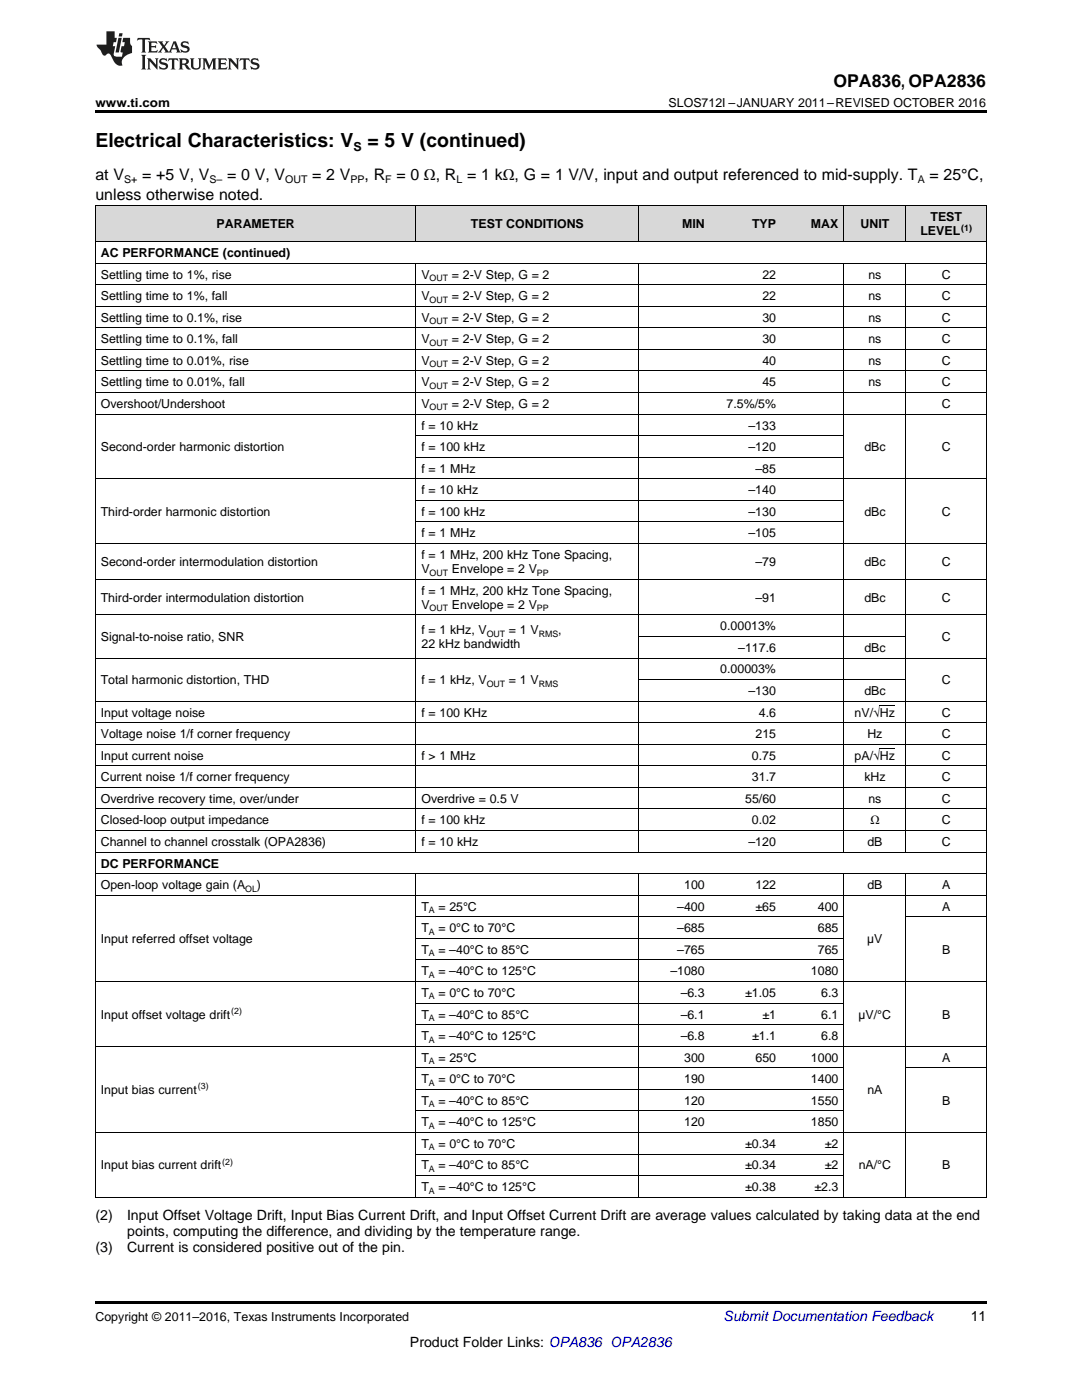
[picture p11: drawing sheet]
<svg xmlns="http://www.w3.org/2000/svg" width="216mm" height="279mm" viewBox="0 0 216 279" stroke-linecap="round" stroke-linejoin="round" font-family="sans-serif">
<defs><g id="words">
<g font-size="3.9">
<text x="19" y="29.3">Electrical Characteristics: V</text>
<text x="73.3" y="29.3">= 5 V (continued)</text>
</g>
<text font-size="3.5" x="166.3" y="17.3">OPA836, OPA2836</text>
<g font-size="3.2">
<text x="19" y="36">at V</text>
<text x="28.4" y="36">= +5 V, V</text>
<text x="45.3" y="36">= 0 V, V</text>
<text x="62.3" y="36">= 2 V</text>
<text x="72.7" y="36">, R</text>
<text x="79.1" y="36">= 0 Ω, R = 1 kΩ, G = 1 V/V, input and output referenced to mid-supply. T</text>
<text x="185.5" y="36">= 25°C,</text>
<text x="19" y="39.9">unless otherwise noted.</text>
</g>
<g font-size="2.8">
<text x="19" y="243.6">(2)</text>
<text x="25.4" y="243.6">Input Offset Voltage Drift, Input Bias Current Drift, and Input Offset Current Drift are average values calculated by taking data at the end</text>
<text x="19" y="249.9">(3)</text>
<text x="25.4" y="249.9">Current is considered positive out of the pin.</text>
<text x="25.4" y="246.7">points, computing the difference, and dividing by the temperature range.</text>
<text x="193.7" y="263.6">11</text>
<text x="81.8" y="268.9">Product Folder Links: OPA836 OPA2836</text>
</g>
<text font-size="2.8" fill="#0000c8" x="144.4" y="263.6">Submit Documentation Feedback</text>
<g font-size="2.5">
<text x="19" y="21.4">www.ti.com</text>
<text x="133.4" y="21.4">SLOS712I –JANUARY 2011–REVISED OCTOBER 2016</text>
<text x="70.5" y="30.1">S</text>
<text x="43.2" y="45.6">PARAMETER</text>
<text x="94" y="45.6">TEST CONDITIONS</text>
<text x="136.1" y="45.6">MIN</text>
<text x="150.1" y="45.6">TYP</text>
<text x="161.8" y="45.6">MAX</text>
<text x="171.7" y="45.6">UNIT</text>
<text x="183.7" y="47">LEVEL</text>
<text x="185.7" y="44.2">TEST</text>
<text x="20.1" y="51.3">AC PERFORMANCE (continued)</text>
<text x="20.1" y="55.6">Settling time to 1%, rise</text>
<text x="20.1" y="59.9">Settling time to 1%, fall</text>
<text x="84.1" y="55.6">V</text>
<text x="84.1" y="59.9">V</text>
<text x="90.2" y="55.6">= 2-V Step, G = 2</text>
<text x="90.2" y="59.9">= 2-V Step, G = 2</text>
<text x="152.1" y="55.6">22</text>
<text x="152.1" y="59.9">22</text>
<text x="173.3" y="55.6">ns</text>
<text x="173.3" y="59.9">ns</text>
<text x="187.9" y="55.6">C</text>
<text x="187.9" y="59.9">C</text>
<text x="20.1" y="64.2">Settling time to 0.1%, rise</text>
<text x="84.1" y="64.2">V</text>
<text x="90.2" y="64.2">= 2-V Step, G = 2</text>
<text x="152.1" y="64.2">30</text>
<text x="173.3" y="64.2">ns</text>
<text x="187.9" y="64.2">C</text>
<text x="20.1" y="68.5">Settling time to 0.1%, fall</text>
<text x="84.1" y="68.5">V</text>
<text x="90.2" y="68.5">= 2-V Step, G = 2</text>
<text x="152.1" y="68.5">30</text>
<text x="173.3" y="68.5">ns</text>
<text x="187.9" y="68.5">C</text>
<text x="20.1" y="72.8">Settling time to 0.01%, rise</text>
<text x="20.1" y="77.1">Settling time to 0.01%, fall</text>
<text x="84.1" y="72.8">V</text>
<text x="84.1" y="77.1">V</text>
<text x="90.2" y="72.8">= 2-V Step, G = 2</text>
<text x="90.2" y="77.1">= 2-V Step, G = 2</text>
<text x="152.1" y="72.8">40</text>
<text x="152.1" y="77.1">45</text>
<text x="173.3" y="72.8">ns</text>
<text x="173.3" y="77.1">ns</text>
<text x="187.9" y="72.8">C</text>
<text x="187.9" y="77.1">C</text>
<text x="20.1" y="81.4">Overshoot/Undershoot</text>
<text x="84.1" y="81.4">V</text>
<text x="90.2" y="81.4">= 2-V Step, G = 2</text>
<text x="145" y="81.4">7.5%/5%</text>
<text x="187.9" y="81.4">C</text>
<text x="84.1" y="85.7">f = 10 kHz</text>
<text x="149.4" y="85.7">–133</text>
<text x="20.1" y="90">Second-order harmonic distortion</text>
<text x="84.1" y="90">f = 100 kHz</text>
<text x="84.1" y="94.3">f = 1 MHz</text>
<text x="149.4" y="90">–120</text>
<text x="150.7" y="94.3">–85</text>
<text x="172.5" y="90">dBc</text>
<text x="187.9" y="90">C</text>
<text x="84.1" y="98.6">f = 10 kHz</text>
<text x="149.4" y="98.6">–140</text>
<text x="20.1" y="102.9">Third-order harmonic distortion</text>
<text x="84.1" y="102.9">f = 100 kHz</text>
<text x="84.1" y="107.2">f = 1 MHz</text>
<text x="149.4" y="102.9">–130</text>
<text x="149.4" y="107.2">–105</text>
<text x="172.5" y="102.9">dBc</text>
<text x="187.9" y="102.9">C</text>
<text x="20.1" y="113">Second-order intermodulation distortion</text>
<text x="84.1" y="111.5">f = 1 MHz, 200 kHz Tone Spacing,</text>
<text x="150.7" y="113">–79</text>
<text x="172.5" y="113">dBc</text>
<text x="187.9" y="113">C</text>
<text x="84.1" y="114.4">V</text>
<text x="84.1" y="118.7">f = 1 MHz, 200 kHz Tone Spacing,</text>
<text x="90.2" y="114.4">Envelope = 2 V</text>
<text x="20.1" y="120.1">Third-order intermodulation distortion</text>
<text x="84.1" y="121.5">V</text>
<text x="90.2" y="121.5">Envelope = 2 V</text>
<text x="143.7" y="125.8">0.00013%</text>
<text x="150.7" y="120.1">–91</text>
<text x="172.5" y="120.1">dBc</text>
<text x="187.9" y="120.1">C</text>
<text x="20.1" y="128">Signal-to-noise ratio, SNR</text>
<text x="84.1" y="126.5">f = 1 kHz, V</text>
<text x="84.1" y="129.4">22 kHz bandwidth</text>
<text x="101.6" y="126.5">= 1 V</text>
<text x="111.4" y="126.5">,</text>
<text x="147.3" y="130.1">–117.6</text>
<text x="172.5" y="130.1">dBc</text>
<text x="187.9" y="128">C</text>
<text x="20.1" y="136.6">Total harmonic distortion, THD</text>
<text x="84.1" y="136.6">f = 1 kHz, V</text>
<text x="101.6" y="136.6">= 1 V</text>
<text x="143.7" y="134.4">0.00003%</text>
<text x="187.9" y="136.6">C</text>
<text x="20.1" y="143">Input voltage noise</text>
<text x="84.1" y="143">f = 100 KHz</text>
<text x="149.4" y="138.7">–130</text>
<text x="151.4" y="143">4.6</text>
<text x="170.5" y="143">nV/√Hz</text>
<text x="172.5" y="138.7">dBc</text>
<text x="187.9" y="143">C</text>
<text x="20.1" y="147.3">Voltage noise 1/f corner frequency</text>
<text x="150.7" y="147.3">215</text>
<text x="173.1" y="147.3">Hz</text>
<text x="187.9" y="147.3">C</text>
<text x="20.1" y="151.6">Input current noise</text>
<text x="20.1" y="155.9">Current noise 1/f corner frequency</text>
<text x="84.1" y="151.6">f &gt; 1 MHz</text>
<text x="150" y="151.6">0.75</text>
<text x="150" y="155.9">31.7</text>
<text x="170.5" y="151.6">pA/√Hz</text>
<text x="172.5" y="155.9">kHz</text>
<text x="187.9" y="151.6">C</text>
<text x="187.9" y="155.9">C</text>
<text x="20.1" y="160.2">Overdrive recovery time, over/under</text>
<text x="84.1" y="160.2">Overdrive = 0.5 V</text>
<text x="148.7" y="160.2">55/60</text>
<text x="173.3" y="160.2">ns</text>
<text x="187.9" y="160.2">C</text>
<text x="20.1" y="164.5">Closed-loop output impedance</text>
<text x="84.1" y="164.5">f = 100 kHz</text>
<text x="150" y="164.5">0.02</text>
<text x="173.7" y="164.5">Ω</text>
<text x="187.9" y="164.5">C</text>
<text x="20.1" y="168.8">Channel to channel crosstalk (OPA2836)</text>
<text x="20.1" y="173.1">DC PERFORMANCE</text>
<text x="84.1" y="168.8">f = 10 kHz</text>
<text x="149.4" y="168.8">–120</text>
<text x="173.1" y="168.8">dB</text>
<text x="187.9" y="168.8">C</text>
<text x="20.1" y="177.4">Open-loop voltage gain (A</text>
<text x="51.3" y="177.4">)</text>
<text x="136.5" y="177.4">100</text>
<text x="150.7" y="177.4">122</text>
<text x="173.1" y="177.4">dB</text>
<text x="188" y="177.4">A</text>
<text x="84.1" y="181.8">T</text>
<text x="87.5" y="181.8">= 25°C</text>
<text x="135.1" y="181.8">–400</text>
<text x="150.7" y="181.8">±65</text>
<text x="163.2" y="181.8">400</text>
<text x="188" y="181.8">A</text>
<text x="20.1" y="188.2">Input referred offset voltage</text>
<text x="84.1" y="186.1">T</text>
<text x="84.1" y="190.4">T</text>
<text x="87.5" y="186.1">= 0°C to 70°C</text>
<text x="87.5" y="190.4">= –40°C to 85°C</text>
<text x="135.1" y="186.1">–685</text>
<text x="135.1" y="190.4">–765</text>
<text x="163.2" y="186.1">685</text>
<text x="163.2" y="190.4">765</text>
<text x="173" y="188.2">µV</text>
<text x="188" y="190.4">B</text>
<text x="84.1" y="194.7">T</text>
<text x="87.5" y="194.7">= –40°C to 125°C</text>
<text x="133.8" y="194.7">–1080</text>
<text x="161.8" y="194.7">1080</text>
<text x="20.1" y="203.3">Input offset voltage drift</text>
<text x="84.1" y="199">T</text>
<text x="84.1" y="203.3">T</text>
<text x="87.5" y="199">= 0°C to 70°C</text>
<text x="87.5" y="203.3">= –40°C to 85°C</text>
<text x="135.8" y="199">–6.3</text>
<text x="135.8" y="203.3">–6.1</text>
<text x="148.7" y="199">±1.05</text>
<text x="152.1" y="203.3">±1</text>
<text x="163.9" y="199">6.3</text>
<text x="163.9" y="203.3">6.1</text>
<text x="171.3" y="203.3">µV/°C</text>
<text x="188" y="203.3">B</text>
<text x="84.1" y="207.6">T</text>
<text x="87.5" y="207.6">= –40°C to 125°C</text>
<text x="135.8" y="207.6">–6.8</text>
<text x="150.1" y="207.6">±1.1</text>
<text x="163.9" y="207.6">6.8</text>
<text x="84.1" y="211.9">T</text>
<text x="87.5" y="211.9">= 25°C</text>
<text x="136.5" y="211.9">300</text>
<text x="150.7" y="211.9">650</text>
<text x="161.8" y="211.9">1000</text>
<text x="188" y="211.9">A</text>
<text x="20.1" y="218.3">Input bias current</text>
<text x="84.1" y="216.2">T</text>
<text x="84.1" y="220.5">T</text>
<text x="87.5" y="216.2">= 0°C to 70°C</text>
<text x="87.5" y="220.5">= –40°C to 85°C</text>
<text x="136.5" y="216.2">190</text>
<text x="136.5" y="220.5">120</text>
<text x="161.8" y="216.2">1400</text>
<text x="161.8" y="220.5">1550</text>
<text x="173.1" y="218.3">nA</text>
<text x="188" y="220.5">B</text>
<text x="84.1" y="224.8">T</text>
<text x="87.5" y="224.8">= –40°C to 125°C</text>
<text x="136.5" y="224.8">120</text>
<text x="161.8" y="224.8">1850</text>
<text x="20.1" y="233.4">Input bias current drift</text>
<text x="84.1" y="229.1">T</text>
<text x="84.1" y="233.4">T</text>
<text x="87.5" y="229.1">= 0°C to 70°C</text>
<text x="87.5" y="233.4">= –40°C to 85°C</text>
<text x="148.7" y="229.1">±0.34</text>
<text x="148.7" y="233.4">±0.34</text>
<text x="164.6" y="229.1">±2</text>
<text x="164.6" y="233.4">±2</text>
<text x="171.3" y="233.4">nA/°C</text>
<text x="188" y="233.4">B</text>
<text x="84.1" y="237.7">T</text>
<text x="87.5" y="237.7">= –40°C to 125°C</text>
<text x="148.7" y="237.7">±0.38</text>
<text x="162.5" y="237.7">±2.3</text>
<text x="19" y="263.6">Copyright © 2011–2016, Texas Instruments Incorporated</text>
</g>
<g font-size="2.1">
<text x="24.8" y="36.6">S+</text>
<text x="41.8" y="36.6">S–</text>
<text x="56.9" y="36.6">OUT</text>
<text x="69.9" y="36.6">PP</text>
<text x="76.9" y="36.6">F</text>
<text x="91.1" y="36.6">L</text>
<text x="183.1" y="36.6">A</text>
</g>
<g font-size="1.8">
<text x="191.8" y="46">(1)</text>
<text x="85.7" y="56.1">OUT</text>
<text x="85.7" y="60.4">OUT</text>
<text x="85.7" y="64.7">OUT</text>
<text x="85.7" y="69">OUT</text>
<text x="85.7" y="73.3">OUT</text>
<text x="85.7" y="77.6">OUT</text>
<text x="85.7" y="81.9">OUT</text>
<text x="85.7" y="114.9">OUT</text>
<text x="107.1" y="114.9">PP</text>
<text x="85.7" y="122">OUT</text>
<text x="107.1" y="122">PP</text>
<text x="97.1" y="127">OUT</text>
<text x="107.5" y="127">RMS</text>
<text x="97.1" y="137.1">OUT</text>
<text x="107.5" y="137.1">RMS</text>
<text x="48.9" y="177.9">OL</text>
<text x="85.6" y="182.2">A</text>
<text x="85.6" y="186.5">A</text>
<text x="85.6" y="190.9">A</text>
<text x="85.6" y="195.2">A</text>
<text x="46.1" y="202.3">(2)</text>
<text x="85.6" y="199.5">A</text>
<text x="85.6" y="203.8">A</text>
<text x="85.6" y="208.1">A</text>
<text x="85.6" y="212.4">A</text>
<text x="39.5" y="217.3">(3)</text>
<text x="85.6" y="216.7">A</text>
<text x="85.6" y="221">A</text>
<text x="85.6" y="225.3">A</text>
<text x="44.3" y="232.4">(2)</text>
<text x="85.6" y="229.6">A</text>
<text x="85.6" y="233.9">A</text>
<text x="85.6" y="238.2">A</text>
</g>
</g></defs>
<g fill="#d8d8d8">
<path d="M19 41.1h64v7.2h-64z"/>
<path d="M83 41.1h44.5v7.2h-44.5z"/>
<path d="M127.5 41.1h14.2v7.2h-14.2z"/>
<path d="M141.7 41.1h14.2v7.2h-14.2z"/>
<path d="M155.9 41.1h12.5v7.2h-12.5z"/>
<path d="M168.4 41.1h12.4v7.2h-12.4z"/>
<path d="M180.8 41.1h16v7.2h-16z"/>
</g>
<path d="M19 22h177.8v.5h-177.8zM19 259.7h177.8v.5h-177.8z" fill="#000"/>
<g fill="none" stroke="#000" stroke-width=".2">
<path d="M19 41.1h177.8v197.9M19 56.8h177.8M19 52.5h177.8M19 48.2h177.8M19.1 41.1v197.9M83 41.1v7.2M83 52.6v117.5M127.4 41.1v7.2M127.4 52.6v117.5M168.3 41.1v7.2M168.3 52.6v117.5M180.8 41.1v7.2"/>
<path d="M180.8 52.6v117.5M19 78.3h177.8M19 74h177.8M19 69.7h177.8M19 65.4h177.8M19 61.1h177.8M19 95.5h177.8M19 82.6h177.8M83 99.9h85.3M83 91.2h85.3M83 86.9h85.3M19 115.6h177.8"/>
<path d="M19 108.5h177.8M83 104.2h85.3M19 139.9h177.8M19 131.3h177.8M19 122.7h177.8M127.5 135.6h53.3M127.5 127h53.3M19 157.1h177.8M19 152.8h177.8M19 148.5h177.8M19 144.2h177.8M19 178.7h177.8"/>
<path d="M19 174.4h177.8M19 170.1h177.8M19 165.8h177.8M19 161.4h177.8M83 174.4v64.6M127.4 174.4v64.6M168.3 174.4v64.6M180.8 174.4v64.6M19 195.9h177.8M83 191.6h85.3M83 187.3h85.3M83 183h85.3"/>
<path d="M180.8 183h16M19 208.8h177.8M83 217.4h85.3M83 213.1h85.3M83 204.5h85.3M83 200.2h85.3M180.8 213.1h16M19 238.9h177.8M19 226h177.8M83 234.6h85.3M83 230.3h85.3M83 221.7h85.3"/>
</g>
<g fill="#231f20">
<path d="M27.5 7.6l-.1 .5 .4-.2h.6v.1v2.1l-.2 .4h1l-.3-.4v-2.1l.1-.1h.5l.5 .2-.2-.5zM29.5 8.3l.2 .3v1.5l-.2 .4h1.8l.2-.6a1.04 1.04 0 0 1-1.3 .2v-.7h.6l.3 .2v-.6l-.3 .2h-.6v-.6l.8-.1 .4 .3-.2-.5zM31.5 8.3l.9 1.1-.9 1.1h.8l-.2-.2 .5-.7 .4 .7-.2 .2h1.5l-.1-.2 .1-.4h.9l.1 .4-.2 .2h1l-.3-.3-.7-1.9h-.5l-.9 2-.8-1 .9-1h-.8l.1 .3-.3 .5-.4-.6 .2-.2zM34.7 8.6l.4 1h-.7zM36.3 8.4a.63 .63 0 0 0-.2 .7 .63 .63 0 0 0 .6 .4l.6 .2 .1 .2a.75 .75 0 0 1-.7 .4 .75 .75 0 0 1-.6-.5l.1 .7 .1-.1a1.11 1.11 0 0 0 1.5-.6 1.13 1.13 0 0 0-1.2-.8l-.1-.4a1.04 1.04 0 0 1 1.2 .2l-.2-.5-.1 .1-.5-.2zM28.2 10.9l.2 .4v2.2l-.2 .4h1l-.3-.4v-2.2l.3-.4zM29.3 11.6l.3 .4v1.5l-.3 .4h.8l-.2-.4v-1.3l1.5 1.7v-1.9l.2-.4h-.7l.2 .4v.9l-1.1-1.3zM32 11.8a.62 .62 0 0 0-.2 .7 .62 .62 0 0 0 .6 .4l.6 .1 .1 .3a.76 .76 0 0 1-.7 .3 .76 .76 0 0 1-.6-.4l.1 .7 .1-.1a1.11 1.11 0 0 0 1.5-.6 1.13 1.13 0 0 0-1.2-.8l-.1-.4a1.04 1.04 0 0 1 1.2 .2l-.2-.6-.1 .1-.5-.1zM33.7 11.6l-.2 .6a.61 .61 0 0 1 .8-.3v1.6l-.2 .4h.9l-.2-.4v-1.6a.63 .63 0 0 1 .8 .3l-.2-.6zM35.6 11.6l.3 .4v1.5l-.3 .4h1l-.2-.2v-.8l.5 .2a.76 .76 0 0 0 1.2 .7l-1-1a.58 .58 0 0 0 .6-.5 .58 .58 0 0 0-.5-.6zM36.4 11.9h.1a.45 .45 0 0 1 .5 .1 .45 .45 0 0 1 .1 .5l-.7 .2zM37.9 11.6l.2 .2a2.17 2.17 0 0 0 .3 1.9 .99 .99 0 0 0 1.6-.6v-1.1l.2-.4h-.7l.2 .2a1.92 1.92 0 0 1-.2 1.8 .6 .6 0 0 1-.9-.5v-1.1l.2-.4zM40.4 11.6l.2 .4v1.5l-.2 .4h.7l-.2-.4v-1.4l.8 1.8 .8-1.8v1.4l-.2 .4h.9l-.2-.4v-1.5l.2-.4h-.8l-.6 1.5-.6-1.5zM43.4 11.6l.2 .4v1.5l-.2 .4h1.8l.2-.6a1.04 1.04 0 0 1-1.3 .1v-.6h.5l.4 .2v-.6l-.4 .2h-.5v-.7h.8l.3 .3-.1-.6zM45.5 11.6l.2 .4v1.5l-.2 .4h.7l-.2-.4v-1.3l1.5 1.7v-1.9l.2-.4h-.7l.2 .4v.9l-1.1-1.3zM47.9 11.6l-.1 .6a.61 .61 0 0 1 .8-.3v1.6l-.3 .4h1l-.3-.4 .1-1.6a.63 .63 0 0 1 .7 .3l-.1-.6zM50.2 11.8a.62 .62 0 0 0-.2 .7 .62 .62 0 0 0 .6 .4l.6 .1 .2 .3a.76 .76 0 0 1-.8 .3 .76 .76 0 0 1-.6-.4l.1 .7 .2-.1a1.11 1.11 0 0 0 1.5-.6 1.13 1.13 0 0 0-1.3-.8l-.1-.4a1.04 1.04 0 0 1 1.2 .2l-.1-.6-.2 .1-.5-.1z"/>
<path d="M21.2 6.3v2.6h-1.9l.1 .4 .7 .9a.91 .91 0 0 0 1 .8 .56 .56 0 0 1 .5-.3 .56 .56 0 0 1 .5 .3l.4 .8a1.53 1.53 0 0 0 1.9 1.2 1.54 1.54 0 0 1 1-2.1l.9-.3v-1.4a1.52 1.52 0 0 1-.3-1.6h-1.4l-.2 .8h.5l-.2 .8h-.4l-.2 1v.2l.4 .1-.2 .8a1.93 1.93 0 0 1-1.6-.3l.3-1.8h-.5l.2-.8h.4l.2-.8h-.4v-1.3zM23.6 7.6l-.6 2.9h.7l.6-2.9zM23.8 6.6l-.1 .7h.6l.2-.7z"/>
</g>
<path d="M175.6 149.5h3M175.6 140.9h3" fill="none" stroke="#000" stroke-width=".2"/>
<use href="#words"/>
</svg>
